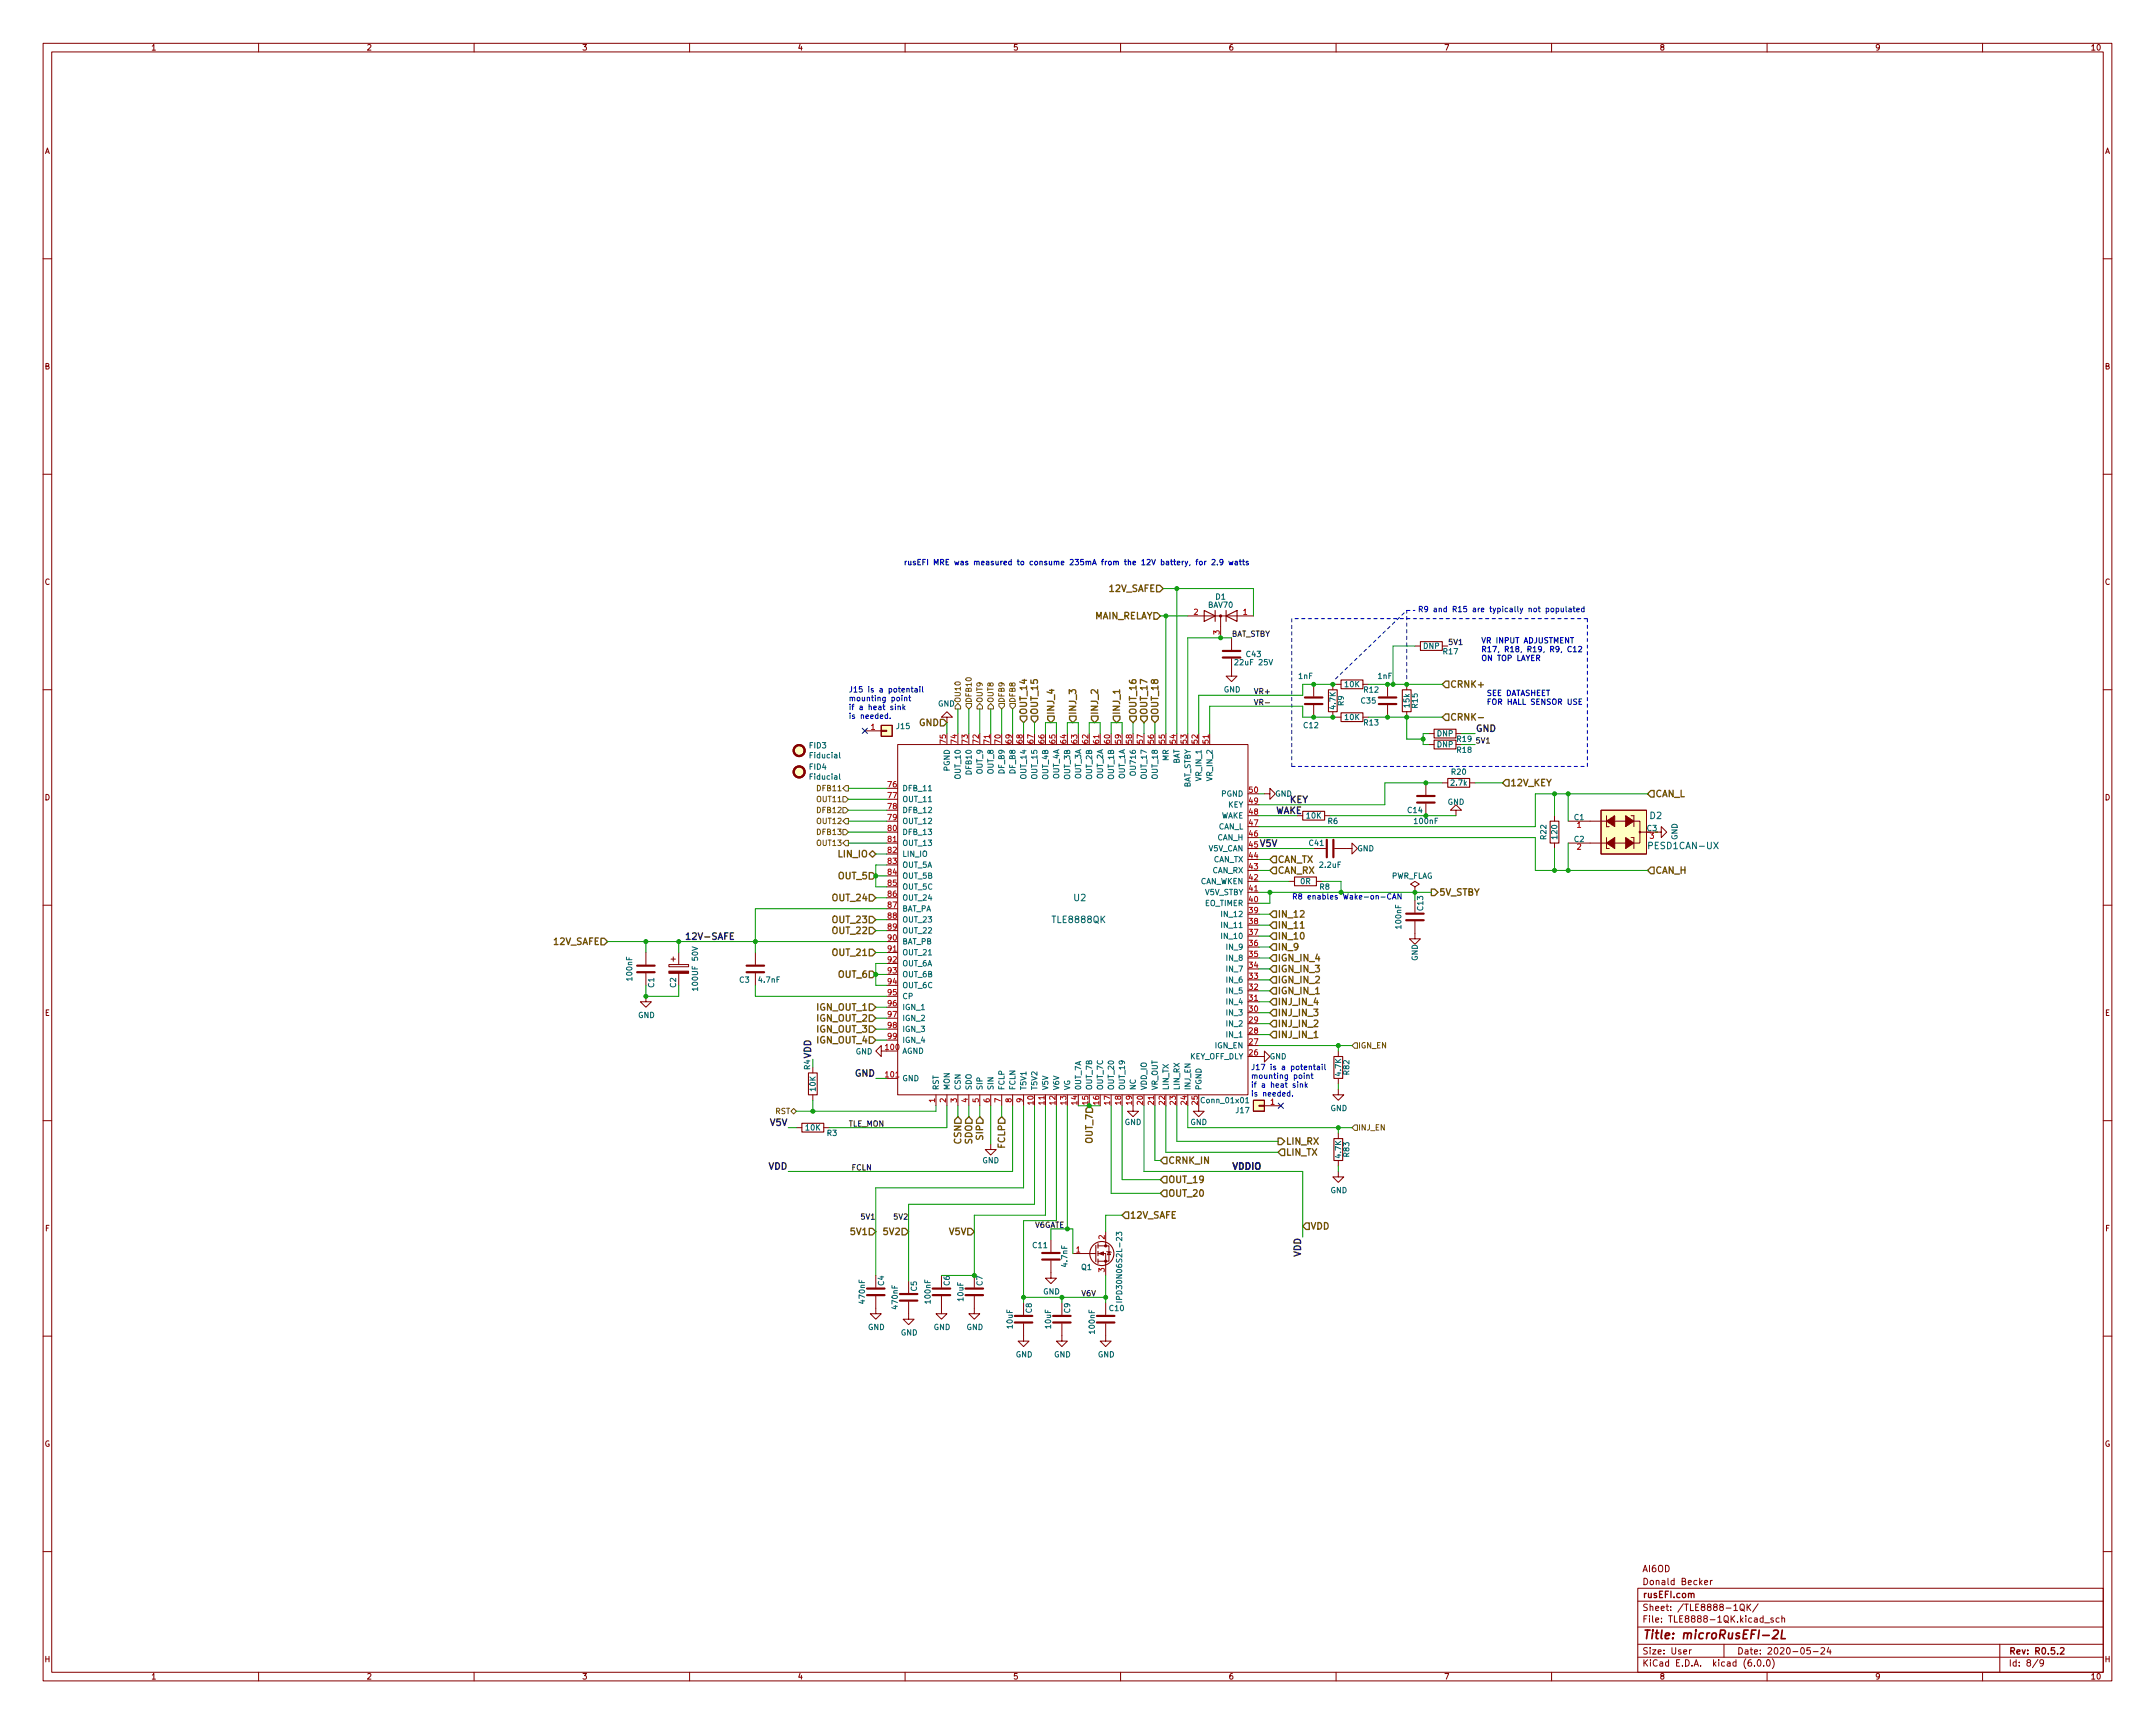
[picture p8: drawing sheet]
<svg xmlns="http://www.w3.org/2000/svg" width="500mm" height="400mm" viewBox="0 0 500 400" stroke-linecap="round" stroke-linejoin="round" font-family="sans-serif">
<defs><g id="words">
<text font-size="2.8" fill="#840000" x="381" y="380.3">Title: microRusEFI-2L</text>
<g font-size="2.1" fill="#725600">
<text x="257.6" y="137.3">12V_SAFE</text>
<text x="253.8" y="143.7">MAIN_RELAY</text>
<text x="336.3" y="159.6">CRNK+</text>
<text x="238.3" y="166" transform="rotate(-90 238.3 166)">OUT_14</text>
<text x="240.8" y="166" transform="rotate(-90 240.8 166)">OUT_15</text>
<text x="244.6" y="166" transform="rotate(-90 244.6 166)">INJ_4</text>
<text x="249.7" y="166" transform="rotate(-90 249.7 166)">INJ_3</text>
<text x="254.8" y="166" transform="rotate(-90 254.8 166)">INJ_2</text>
<text x="259.8" y="166" transform="rotate(-90 259.8 166)">INJ_1</text>
<text x="263.7" y="166" transform="rotate(-90 263.7 166)">OUT_16</text>
<text x="266.2" y="166" transform="rotate(-90 266.2 166)">OUT_17</text>
<text x="268.7" y="166" transform="rotate(-90 268.7 166)">OUT_18</text>
<text x="336.3" y="167.2">CRNK-</text>
<text x="213.3" y="168.5">GND</text>
<text x="350.3" y="182.4">12V_KEY</text>
<text x="383.9" y="185">CAN_L</text>
<text x="194.7" y="198.9">LIN_IO</text>
<text x="296.3" y="202.7">CAN_RX</text>
<text x="296.3" y="200.2">CAN_TX</text>
<text x="383.9" y="202.7">CAN_H</text>
<text x="193.5" y="209.1">OUT_24</text>
<text x="194.7" y="204">OUT_5</text>
<text x="333.8" y="207.8">5V_STBY</text>
<text x="193.5" y="214.2">OUT_23</text>
<text x="296.3" y="215.4">IN_11</text>
<text x="296.3" y="212.9">IN_12</text>
<text x="128.7" y="219.3">12V_SAFE</text>
<text x="193.5" y="221.8">OUT_21</text>
<text x="193.5" y="216.7">OUT_22</text>
<text x="296.3" y="220.5">IN_9</text>
<text x="296.3" y="218">IN_10</text>
<text x="194.7" y="226.9">OUT_6</text>
<text x="296.3" y="225.6">IGN_IN_3</text>
<text x="296.3" y="223.1">IGN_IN_4</text>
<text x="296.3" y="228.1">IGN_IN_2</text>
<text x="296.3" y="230.7">IGN_IN_1</text>
<text x="296.3" y="233.2">INJ_IN_4</text>
<text x="189.8" y="234.5">IGN_OUT_1</text>
<text x="189.8" y="239.6">IGN_OUT_3</text>
<text x="189.8" y="237">IGN_OUT_2</text>
<text x="296.3" y="235.8">INJ_IN_3</text>
<text x="296.3" y="238.3">INJ_IN_2</text>
<text x="189.8" y="242.1">IGN_OUT_4</text>
<text x="296.3" y="240.8">INJ_IN_1</text>
<text x="223" y="265.3" transform="rotate(-90 223 265.3)">CSN</text>
<text x="225.6" y="265.4" transform="rotate(-90 225.6 265.4)">SDO</text>
<text x="228.1" y="264.2" transform="rotate(-90 228.1 264.2)">SIP</text>
<text x="233.2" y="266.3" transform="rotate(-90 233.2 266.3)">FCLP</text>
<text x="253.5" y="265.1" transform="rotate(-90 253.5 265.1)">OUT_7</text>
<text x="298.2" y="265.6">LIN_RX</text>
<text x="298.2" y="268.1">LIN_TX</text>
<text x="270.9" y="274.5">OUT_19</text>
<text x="270.9" y="270.1">CRNK_IN</text>
<text x="270.9" y="277.7">OUT_20</text>
<text x="197.8" y="286.6">5V1</text>
<text x="205.4" y="286.6">5V2</text>
<text x="220.4" y="286.6">V5V</text>
<text x="262" y="282.8">12V_SAFE</text>
<text x="303.9" y="285.3">VDD</text>
</g>
<g font-size="2.1" fill="#0f0f0f">
<text x="342.3" y="169.8">GND</text>
<text x="295.9" y="188.9">WAKE</text>
<text x="299.1" y="186.3">KEY</text>
<text x="292.1" y="196.5">V5V</text>
<text x="158.7" y="218.1">12V-SAFE</text>
<text x="188.2" y="245.8" transform="rotate(-90 188.2 245.8)">VDD</text>
<text x="198.5" y="249.8">GND</text>
<text x="178.9" y="261.2">V5V</text>
<text x="178.4" y="271.4">VDD</text>
<text x="285.8" y="271.4">VDDIO</text>
<text x="301.8" y="291.6" transform="rotate(-90 301.8 291.6)">VDD</text>
</g>
<g font-size="2.1" fill="#006464">
<text x="382.8" y="190">D2</text>
<text x="382.9" y="197">PESD1CAN-UX</text>
<text x="249.2" y="209.1">U2</text>
<text x="244.3" y="214.2">TLE8888QK</text>
</g>
<g font-size="2.1" fill="#840000">
<text x="381" y="364.8">AI6OD</text>
<text x="381" y="370.8">rusEFI.com</text>
<text x="381" y="367.8">Donald Becker</text>
<text x="381" y="376.5">File: TLE8888-1QK.kicad_sch</text>
<text x="381" y="373.8">Sheet: /TLE8888-1QK/</text>
<text x="381" y="383.9">Size: User</text>
<text x="403" y="383.9">Date: 2020-05-24</text>
<text x="466" y="383.9">Rev: R0.5.2</text>
<text x="381" y="386.7">KiCad E.D.A. kicad (6.0.0)</text>
<text x="466" y="386.7">Id: 8/9</text>
</g>
<g font-size="1.8" fill="#840000">
<text x="35" y="11.7">1</text>
<text x="85" y="11.7">2</text>
<text x="135" y="11.7">3</text>
<text x="185" y="11.7">4</text>
<text x="235" y="11.7">5</text>
<text x="285" y="11.7">6</text>
<text x="335" y="11.7">7</text>
<text x="385" y="11.7">8</text>
<text x="435" y="11.7">9</text>
<text x="485" y="11.7">10</text>
<text x="10.3" y="35.7">A</text>
<text x="488.3" y="35.7">A</text>
<text x="10.3" y="85.7">B</text>
<text x="488.3" y="85.7">B</text>
<text x="10.3" y="135.7">C</text>
<text x="488.3" y="135.7">C</text>
<text x="10.3" y="185.7">D</text>
<text x="488.3" y="185.7">D</text>
<text x="10.4" y="235.7">E</text>
<text x="488.4" y="235.7">E</text>
<text x="10.4" y="285.7">F</text>
<text x="488.4" y="285.7">F</text>
<text x="10.3" y="335.7">G</text>
<text x="488.3" y="335.7">G</text>
<text x="10.3" y="385.7">H</text>
<text x="35" y="389.7">1</text>
<text x="85" y="389.7">2</text>
<text x="135" y="389.7">3</text>
<text x="185" y="389.7">4</text>
<text x="235" y="389.7">5</text>
<text x="285" y="389.7">6</text>
<text x="335" y="389.7">7</text>
<text x="385" y="389.7">8</text>
<text x="435" y="389.7">9</text>
<text x="485" y="389.7">10</text>
<text x="488.3" y="385.7">H</text>
</g>
<g font-size="1.8" fill="#0000c2">
<text x="209.5" y="131.1">rusEFI MRE was measured to consume 235mA from the 12V battery, for 2.9 watts</text>
<text x="328.9" y="142">R9 and R15 are typically not populated</text>
<text x="343.5" y="149.3">VR INPUT ADJUSTMENT</text>
<text x="343.5" y="151.3">R17, R18, R19, R9, C12</text>
<text x="343.5" y="153.4">ON TOP LAYER</text>
<text x="196.8" y="160.7">J15 is a potentail</text>
<text x="344.8" y="161.5">SEE DATASHEET</text>
<text x="196.8" y="162.7">mounting point</text>
<text x="196.8" y="164.8">if a heat sink</text>
<text x="196.8" y="166.8">is needed.</text>
<text x="344.8" y="163.5">FOR HALL SENSOR USE</text>
<text x="299.7" y="208.7">R8 enables Wake-on-CAN</text>
<text x="290.2" y="248.3">J17 is a potentail</text>
<text x="290.2" y="250.3">mounting point</text>
<text x="290.2" y="252.4">if a heat sink</text>
<text x="290.2" y="254.4">is needed.</text>
</g>
<g font-size="1.8" fill="#a90000">
<text x="277" y="142.7">2</text>
<text x="288.4" y="142.7">1</text>
<text x="283" y="147.2" transform="rotate(-90 283 147.2)">3</text>
<text x="202.1" y="169.3">1</text>
<text x="219.5" y="172.5" transform="rotate(-90 219.5 172.5)">75</text>
<text x="222" y="172.5" transform="rotate(-90 222 172.5)">74</text>
<text x="224.5" y="172.5" transform="rotate(-90 224.5 172.5)">73</text>
<text x="227.1" y="172.5" transform="rotate(-90 227.1 172.5)">72</text>
<text x="229.6" y="172.5" transform="rotate(-90 229.6 172.5)">71</text>
<text x="232.2" y="172.5" transform="rotate(-90 232.2 172.5)">70</text>
<text x="234.7" y="172.5" transform="rotate(-90 234.7 172.5)">69</text>
<text x="237.2" y="172.5" transform="rotate(-90 237.2 172.5)">68</text>
<text x="239.8" y="172.5" transform="rotate(-90 239.8 172.5)">67</text>
<text x="242.3" y="172.5" transform="rotate(-90 242.3 172.5)">66</text>
<text x="244.9" y="172.5" transform="rotate(-90 244.9 172.5)">65</text>
<text x="247.4" y="172.5" transform="rotate(-90 247.4 172.5)">64</text>
<text x="249.9" y="172.5" transform="rotate(-90 249.9 172.5)">63</text>
<text x="252.5" y="172.5" transform="rotate(-90 252.5 172.5)">62</text>
<text x="255" y="172.5" transform="rotate(-90 255 172.5)">61</text>
<text x="257.6" y="172.5" transform="rotate(-90 257.6 172.5)">60</text>
<text x="260.1" y="172.5" transform="rotate(-90 260.1 172.5)">59</text>
<text x="262.6" y="172.5" transform="rotate(-90 262.6 172.5)">58</text>
<text x="265.2" y="172.5" transform="rotate(-90 265.2 172.5)">57</text>
<text x="267.7" y="172.5" transform="rotate(-90 267.7 172.5)">56</text>
<text x="270.3" y="172.5" transform="rotate(-90 270.3 172.5)">55</text>
<text x="272.8" y="172.5" transform="rotate(-90 272.8 172.5)">54</text>
<text x="275.3" y="172.5" transform="rotate(-90 275.3 172.5)">53</text>
<text x="277.9" y="172.5" transform="rotate(-90 277.9 172.5)">52</text>
<text x="280.4" y="172.5" transform="rotate(-90 280.4 172.5)">51</text>
<text x="206" y="182.7">76</text>
<text x="206" y="185.2">77</text>
<text x="289.8" y="183.9">50</text>
<text x="206" y="187.8">78</text>
<text x="206" y="190.3">79</text>
<text x="289.8" y="191.6">47</text>
<text x="289.8" y="189">48</text>
<text x="289.8" y="186.5">49</text>
<text x="206" y="192.8">80</text>
<text x="206" y="195.4">81</text>
<text x="206" y="197.9">82</text>
<text x="289.8" y="196.6">45</text>
<text x="289.8" y="194.1">46</text>
<text x="365.9" y="192.1">1</text>
<text x="365.9" y="197.2">2</text>
<text x="382.8" y="194.6">3</text>
<text x="206" y="200.5">83</text>
<text x="206" y="203">84</text>
<text x="289.8" y="201.7">43</text>
<text x="289.8" y="199.2">44</text>
<text x="206" y="205.5">85</text>
<text x="206" y="208.1">86</text>
<text x="289.8" y="209.3">40</text>
<text x="289.8" y="206.8">41</text>
<text x="289.8" y="204.3">42</text>
<text x="206" y="210.6">87</text>
<text x="206" y="213.2">88</text>
<text x="206" y="215.7">89</text>
<text x="289.8" y="214.4">38</text>
<text x="289.8" y="211.9">39</text>
<text x="206" y="218.2">90</text>
<text x="206" y="220.8">91</text>
<text x="289.8" y="219.5">36</text>
<text x="289.8" y="217">37</text>
<text x="206" y="223.3">92</text>
<text x="206" y="225.9">93</text>
<text x="289.8" y="227.1">33</text>
<text x="289.8" y="224.6">34</text>
<text x="289.8" y="222">35</text>
<text x="206" y="228.4">94</text>
<text x="206" y="230.9">95</text>
<text x="206" y="233.5">96</text>
<text x="289.8" y="232.2">31</text>
<text x="289.8" y="229.7">32</text>
<text x="206" y="236">97</text>
<text x="206" y="238.6">98</text>
<text x="289.8" y="239.8">28</text>
<text x="289.8" y="237.3">29</text>
<text x="289.8" y="234.7">30</text>
<text x="205.5" y="243.6">100</text>
<text x="206" y="241.1">99</text>
<text x="289.8" y="244.9">26</text>
<text x="289.8" y="242.4">27</text>
<text x="205.5" y="250">101</text>
<text x="216.9" y="255.8" transform="rotate(-90 216.9 255.8)">1</text>
<text x="219.5" y="255.8" transform="rotate(-90 219.5 255.8)">2</text>
<text x="222" y="255.8" transform="rotate(-90 222 255.8)">3</text>
<text x="224.5" y="255.8" transform="rotate(-90 224.5 255.8)">4</text>
<text x="227.1" y="255.8" transform="rotate(-90 227.1 255.8)">5</text>
<text x="229.6" y="255.8" transform="rotate(-90 229.6 255.8)">6</text>
<text x="232.2" y="255.8" transform="rotate(-90 232.2 255.8)">7</text>
<text x="234.7" y="255.8" transform="rotate(-90 234.7 255.8)">8</text>
<text x="237.2" y="255.8" transform="rotate(-90 237.2 255.8)">9</text>
<text x="239.8" y="256.3" transform="rotate(-90 239.8 256.3)">10</text>
<text x="242.3" y="256.3" transform="rotate(-90 242.3 256.3)">11</text>
<text x="244.9" y="256.3" transform="rotate(-90 244.9 256.3)">12</text>
<text x="247.4" y="256.3" transform="rotate(-90 247.4 256.3)">13</text>
<text x="249.9" y="256.3" transform="rotate(-90 249.9 256.3)">14</text>
<text x="252.5" y="256.3" transform="rotate(-90 252.5 256.3)">15</text>
<text x="255" y="256.3" transform="rotate(-90 255 256.3)">16</text>
<text x="257.6" y="256.3" transform="rotate(-90 257.6 256.3)">17</text>
<text x="260.1" y="256.3" transform="rotate(-90 260.1 256.3)">18</text>
<text x="262.6" y="256.3" transform="rotate(-90 262.6 256.3)">19</text>
<text x="265.2" y="256.3" transform="rotate(-90 265.2 256.3)">20</text>
<text x="267.7" y="256.3" transform="rotate(-90 267.7 256.3)">21</text>
<text x="270.3" y="256.3" transform="rotate(-90 270.3 256.3)">22</text>
<text x="272.8" y="256.3" transform="rotate(-90 272.8 256.3)">23</text>
<text x="275.3" y="256.3" transform="rotate(-90 275.3 256.3)">24</text>
<text x="277.9" y="256.3" transform="rotate(-90 277.9 256.3)">25</text>
<text x="294.8" y="256.3">1</text>
<text x="256.3" y="287.6" transform="rotate(-90 256.3 287.6)">2</text>
<text x="249.7" y="290.6">1</text>
<text x="256.3" y="295.2" transform="rotate(-90 256.3 295.2)">3</text>
</g>
<g font-size="1.8" fill="#006464">
<text x="280.4" y="141">BAV70</text>
<text x="282.1" y="139.1">D1</text>
<text x="286.9" y="154.4">22uF 25V</text>
<text x="289.2" y="152.5">C43</text>
<text x="330.2" y="150.5">DNP</text>
<text x="334.9" y="151.8">R17</text>
<text x="283.9" y="160.7">GND</text>
<text x="301.3" y="157.5">1nF</text>
<text x="312.1" y="159.4">10K</text>
<text x="316.5" y="160.7">R12</text>
<text x="319.7" y="157.5">1nF</text>
<text x="217.6" y="163.9">GND</text>
<text x="309.9" y="164.5" transform="rotate(-90 309.9 164.5)">4.7K</text>
<text x="311.8" y="163.7" transform="rotate(-90 311.8 163.7)">R9</text>
<text x="312.1" y="167.1">10K</text>
<text x="315.9" y="163.2">C35</text>
<text x="327" y="164.1" transform="rotate(-90 327 164.1)">15k</text>
<text x="328.9" y="164.2" transform="rotate(-90 328.9 164.2)">R15</text>
<text x="187.8" y="173.6">FID3</text>
<text x="208.1" y="169.2">J15</text>
<text x="302.5" y="169">C12</text>
<text x="316.5" y="168.3">R13</text>
<text x="333.4" y="173.4">DNP</text>
<text x="333.4" y="170.9">DNP</text>
<text x="338.1" y="172.1">R19</text>
<text x="187.8" y="178.6">FID4</text>
<text x="188.1" y="175.9">Fiducial</text>
<text x="220.3" y="178.9" transform="rotate(-90 220.3 178.9)">PGND</text>
<text x="225.4" y="179.4" transform="rotate(-90 225.4 179.4)">DFB10</text>
<text x="228" y="179.5" transform="rotate(-90 228 179.5)">OUT_9</text>
<text x="230.5" y="179.5" transform="rotate(-90 230.5 179.5)">OUT_8</text>
<text x="233" y="179.4" transform="rotate(-90 233 179.4)">DF_B9</text>
<text x="235.6" y="179.4" transform="rotate(-90 235.6 179.4)">DF_B8</text>
<text x="263.5" y="179.4" transform="rotate(-90 263.5 179.4)">OU716</text>
<text x="271.1" y="176.5" transform="rotate(-90 271.1 176.5)">MR</text>
<text x="273.7" y="177.4" transform="rotate(-90 273.7 177.4)">BAT</text>
<text x="336.8" y="179.8">R20</text>
<text x="338.1" y="174.7">R18</text>
<text x="188.1" y="180.9">Fiducial</text>
<text x="209.3" y="183.6">DFB_11</text>
<text x="222.9" y="180.5" transform="rotate(-90 222.9 180.5)">OUT_10</text>
<text x="238.1" y="180.5" transform="rotate(-90 238.1 180.5)">OUT_14</text>
<text x="240.7" y="180.5" transform="rotate(-90 240.7 180.5)">OUT_15</text>
<text x="243.2" y="180.8" transform="rotate(-90 243.2 180.8)">OUT_4B</text>
<text x="245.7" y="180.8" transform="rotate(-90 245.7 180.8)">OUT_4A</text>
<text x="248.3" y="180.8" transform="rotate(-90 248.3 180.8)">OUT_3B</text>
<text x="250.8" y="180.8" transform="rotate(-90 250.8 180.8)">OUT_3A</text>
<text x="253.4" y="180.8" transform="rotate(-90 253.4 180.8)">OUT_2B</text>
<text x="255.9" y="180.8" transform="rotate(-90 255.9 180.8)">OUT_2A</text>
<text x="258.4" y="180.8" transform="rotate(-90 258.4 180.8)">OUT_1B</text>
<text x="261" y="180.8" transform="rotate(-90 261 180.8)">OUT_1A</text>
<text x="266.1" y="180.5" transform="rotate(-90 266.1 180.5)">OUT_17</text>
<text x="268.6" y="180.5" transform="rotate(-90 268.6 180.5)">OUT_18</text>
<text x="276.2" y="183.1" transform="rotate(-90 276.2 183.1)">BAT_STBY</text>
<text x="278.8" y="181" transform="rotate(-90 278.8 181)">VR_IN_1</text>
<text x="281.3" y="181" transform="rotate(-90 281.3 181)">VR_IN_2</text>
<text x="283.4" y="184.8">PGND</text>
<text x="295.8" y="184.8">GND</text>
<text x="336.7" y="182.3">2.7k</text>
<text x="209.3" y="186.1">OUT_11</text>
<text x="209.3" y="188.6">DFB_12</text>
<text x="209.3" y="191.2">OUT_12</text>
<text x="283.1" y="189.9">WAKE</text>
<text x="284.9" y="187.4">KEY</text>
<text x="303.2" y="189.9">10K</text>
<text x="308.1" y="191.2">R6</text>
<text x="326.7" y="188.6">C14</text>
<text x="328.3" y="191.2">100nF</text>
<text x="335.9" y="186.7">GND</text>
<text x="365.3" y="190.3">C1</text>
<text x="209.3" y="193.7">DFB_13</text>
<text x="209.3" y="196.3">OUT_13</text>
<text x="280.4" y="197.5">V5V_CAN</text>
<text x="282.5" y="195">CAN_H</text>
<text x="282.6" y="192.5">CAN_L</text>
<text x="303.8" y="196.3">C41</text>
<text x="314.9" y="197.5">GND</text>
<text x="358.8" y="194.7" transform="rotate(-90 358.8 194.7)">R22</text>
<text x="361.3" y="194.6" transform="rotate(-90 361.3 194.6)">120</text>
<text x="365.3" y="195.4">C2</text>
<text x="389.2" y="194.9" transform="rotate(-90 389.2 194.9)">GND</text>
<text x="209.3" y="198.8">LIN_IO</text>
<text x="209.3" y="201.3">OUT_5A</text>
<text x="209.3" y="203.9">OUT_5B</text>
<text x="281.3" y="202.6">CAN_RX</text>
<text x="281.5" y="200.1">CAN_TX</text>
<text x="306.3" y="201.3">2.2uF</text>
<text x="322.7" y="203.9">PWR_FLAG</text>
<text x="209.3" y="206.4">OUT_5C</text>
<text x="209.3" y="209">OUT_24</text>
<text x="278.3" y="205.2">CAN_WKEN</text>
<text x="279.5" y="207.7">V5V_STBY</text>
<text x="301.8" y="205.2">0R</text>
<text x="306.2" y="206.4">R8</text>
<text x="209.3" y="211.5">BAT_PA</text>
<text x="209.3" y="214">OUT_23</text>
<text x="279.5" y="210.2">EO_TIMER</text>
<text x="283.8" y="215.3">IN_11</text>
<text x="283.8" y="212.8">IN_12</text>
<text x="325.1" y="215.3" transform="rotate(-90 325.1 215.3)">100nF</text>
<text x="330.2" y="211.2" transform="rotate(-90 330.2 211.2)">C13</text>
<text x="209.3" y="216.6">OUT_22</text>
<text x="209.3" y="219.1">BAT_PB</text>
<text x="209.3" y="221.7">OUT_21</text>
<text x="283.8" y="217.9">IN_10</text>
<text x="284.8" y="220.4">IN_9</text>
<text x="146.7" y="227.4" transform="rotate(-90 146.7 227.4)">100nF</text>
<text x="209.3" y="224.2">OUT_6A</text>
<text x="209.3" y="226.7">OUT_6B</text>
<text x="284.8" y="225.5">IN_7</text>
<text x="284.8" y="222.9">IN_8</text>
<text x="328.9" y="223" transform="rotate(-90 328.9 223)">GND</text>
<text x="151.8" y="229.1" transform="rotate(-90 151.8 229.1)">C1</text>
<text x="156.8" y="229.1" transform="rotate(-90 156.8 229.1)">C2</text>
<text x="161.9" y="229.3" transform="rotate(-90 161.9 229.3)">100UF 50V</text>
<text x="171.6" y="228">C3</text>
<text x="176.1" y="228">4.7nF</text>
<text x="209.3" y="229.3">OUT_6C</text>
<text x="209.3" y="231.8">CP</text>
<text x="284.8" y="233.1">IN_4</text>
<text x="284.8" y="230.6">IN_5</text>
<text x="284.8" y="228">IN_6</text>
<text x="148" y="236.2">GND</text>
<text x="209.3" y="234.4">IGN_1</text>
<text x="209.3" y="236.9">IGN_2</text>
<text x="209.3" y="239.4">IGN_3</text>
<text x="284.8" y="238.2">IN_2</text>
<text x="284.8" y="235.6">IN_3</text>
<text x="198.5" y="244.7">GND</text>
<text x="209.3" y="244.5">AGND</text>
<text x="209.3" y="242">IGN_4</text>
<text x="275.9" y="245.8">KEY_OFF_DLY</text>
<text x="282" y="243.3">IGN_EN</text>
<text x="284.8" y="240.7">IN_1</text>
<text x="294.6" y="245.8">GND</text>
<text x="188" y="248.2" transform="rotate(-90 188 248.2)">R4</text>
<text x="209.3" y="250.9">GND</text>
<text x="311.1" y="249.6" transform="rotate(-90 311.1 249.6)">4.7K</text>
<text x="313.1" y="249.3" transform="rotate(-90 313.1 249.3)">R82</text>
<text x="189.2" y="253.1" transform="rotate(-90 189.2 253.1)">10K</text>
<text x="217.8" y="253" transform="rotate(-90 217.8 253)">RST</text>
<text x="220.3" y="253" transform="rotate(-90 220.3 253)">MON</text>
<text x="222.9" y="253" transform="rotate(-90 222.9 253)">CSN</text>
<text x="225.4" y="253" transform="rotate(-90 225.4 253)">SDO</text>
<text x="228" y="253" transform="rotate(-90 228 253)">SIP</text>
<text x="230.5" y="253" transform="rotate(-90 230.5 253)">SIN</text>
<text x="233" y="253" transform="rotate(-90 233 253)">FCLP</text>
<text x="235.6" y="253" transform="rotate(-90 235.6 253)">FCLN</text>
<text x="238.1" y="253" transform="rotate(-90 238.1 253)">T5V1</text>
<text x="240.7" y="253" transform="rotate(-90 240.7 253)">T5V2</text>
<text x="243.2" y="253" transform="rotate(-90 243.2 253)">V5V</text>
<text x="245.7" y="253" transform="rotate(-90 245.7 253)">V6V</text>
<text x="248.3" y="253" transform="rotate(-90 248.3 253)">VG</text>
<text x="250.8" y="253" transform="rotate(-90 250.8 253)">0UT_7A</text>
<text x="253.4" y="253" transform="rotate(-90 253.4 253)">OUT_7B</text>
<text x="255.9" y="253" transform="rotate(-90 255.9 253)">OUT_7C</text>
<text x="258.4" y="253" transform="rotate(-90 258.4 253)">OUT_20</text>
<text x="261" y="253" transform="rotate(-90 261 253)">OUT_19</text>
<text x="263.5" y="253" transform="rotate(-90 263.5 253)">NC</text>
<text x="266.1" y="253" transform="rotate(-90 266.1 253)">VDD_IO</text>
<text x="268.6" y="253" transform="rotate(-90 268.6 253)">VR_OUT</text>
<text x="271.1" y="253" transform="rotate(-90 271.1 253)">LIN_TX</text>
<text x="273.7" y="253" transform="rotate(-90 273.7 253)">LIN_RX</text>
<text x="276.2" y="253" transform="rotate(-90 276.2 253)">INJ_EN</text>
<text x="278.8" y="253" transform="rotate(-90 278.8 253)">PGND</text>
<text x="279" y="256">Conn_01x01</text>
<text x="308.7" y="257.8">GND</text>
<text x="187" y="262.3">10K</text>
<text x="191.9" y="263.6">R3</text>
<text x="260.9" y="261">GND</text>
<text x="276.2" y="261">GND</text>
<text x="286.8" y="258.3">J17</text>
<text x="227.9" y="269.9">GND</text>
<text x="311.1" y="268.6" transform="rotate(-90 311.1 268.6)">4.7K</text>
<text x="313.1" y="268.4" transform="rotate(-90 313.1 268.4)">R83</text>
<text x="308.7" y="276.9">GND</text>
<text x="239.7" y="289.6">C11</text>
<text x="247.6" y="293.8" transform="rotate(-90 247.6 293.8)">4.7nF</text>
<text x="205.1" y="298.3" transform="rotate(-90 205.1 298.3)">C4</text>
<text x="212.7" y="299.6" transform="rotate(-90 212.7 299.6)">C5</text>
<text x="220.3" y="298.3" transform="rotate(-90 220.3 298.3)">C6</text>
<text x="228" y="298.3" transform="rotate(-90 228 298.3)">C7</text>
<text x="250.9" y="294.7">Q1</text>
<text x="200.7" y="302.3" transform="rotate(-90 200.7 302.3)">470nF</text>
<text x="208.3" y="303.6" transform="rotate(-90 208.3 303.6)">470nF</text>
<text x="215.9" y="302.3" transform="rotate(-90 215.9 302.3)">100nF</text>
<text x="223.5" y="301.8" transform="rotate(-90 223.5 301.8)">10uF</text>
<text x="239.4" y="304.7" transform="rotate(-90 239.4 304.7)">C8</text>
<text x="242" y="300.4">GND</text>
<text x="248.3" y="304.7" transform="rotate(-90 248.3 304.7)">C9</text>
<text x="257.5" y="304.2">C10</text>
<text x="260.3" y="301" transform="rotate(-90 260.3 301)">IPD30N06S2L-23</text>
<text x="201.4" y="308.6">GND</text>
<text x="209" y="309.9">GND</text>
<text x="216.6" y="308.6">GND</text>
<text x="224.2" y="308.6">GND</text>
<text x="234.9" y="308.2" transform="rotate(-90 234.9 308.2)">10uF</text>
<text x="243.8" y="308.2" transform="rotate(-90 243.8 308.2)">10uF</text>
<text x="254" y="309.3" transform="rotate(-90 254 309.3)">100nF</text>
<text x="235.7" y="315">GND</text>
<text x="244.5" y="315">GND</text>
<text x="254.7" y="315">GND</text>
</g>
<g font-size="1.8" fill="#0f0f0f">
<text x="285.8" y="147.7">BAT_STBY</text>
<text x="335.9" y="149.7">5V1</text>
<text x="290.8" y="161.1">VR+</text>
<text x="290.8" y="163.6">VR-</text>
<text x="342.3" y="172.5">5V1</text>
<text x="196.8" y="261.4">TLE_MON</text>
<text x="197.5" y="271.6">FCLN</text>
<text x="200.1" y="283">5V1</text>
<text x="207.7" y="283">5V2</text>
<text x="239.9" y="284.9">V6GATE</text>
<text x="250.8" y="300.8">V6V</text>
</g>
<g font-size="1.8" fill="#725600">
<text x="222.9" y="163.1" transform="rotate(-90 222.9 163.1)">OU10</text>
<text x="225.4" y="163.1" transform="rotate(-90 225.4 163.1)">DFB10</text>
<text x="228" y="163.1" transform="rotate(-90 228 163.1)">OUT9</text>
<text x="230.5" y="163.1" transform="rotate(-90 230.5 163.1)">OUT8</text>
<text x="233" y="163.1" transform="rotate(-90 233 163.1)">DFB9</text>
<text x="235.6" y="163.1" transform="rotate(-90 235.6 163.1)">DFB8</text>
<text x="189.9" y="183.6">DFB11</text>
<text x="189.8" y="186.1">OUT11</text>
<text x="189.8" y="191.2">OUT12</text>
<text x="189.9" y="188.6">DFB12</text>
<text x="189.8" y="196.3">OUT13</text>
<text x="189.9" y="193.7">DFB13</text>
<text x="315.1" y="243.3">IGN_EN</text>
<text x="179.9" y="258.5">RST</text>
<text x="315.1" y="262.3">INJ_EN</text>
</g>
<text font-size="1.8" fill="#009600" x="382.2" y="192.8">C3</text>
</g></defs>
<g fill="none" stroke="#840000" stroke-width=".23">
<path d="M10 10.1h480v380h-480zM12 12h476v376h-476zM60 10.1v1.9M110 10.1v1.9M160 10.1v1.9M210 10.1v1.9M260 10.1v1.9M310 10.1v1.9M360 10.1v1.9M410 10.1v1.9M460 10.1v1.9M10 60.1h2"/>
<path d="M488 60.1h2M10 110.1h2M488 110.1h2M275.6 142.9h15.2M283.2 142.9v5.1M285.7 152.8v4.1h1.3l-1.3 1.3-1.2-1.3h1.2M285.7 148v2.8M304.8 158.8v2.8M309.2 158.8v1.3M309.9 158.8h1.2M316.2 158.8h1.3M321.9 158.8v2.8"/>
<path d="M326.4 158.8v1.3M328.3 149.9h1.3M334.6 149.9h1.3M10 160.1h2M200.7 169.6h3.8M204.5 169.5h1.2v.2h-1.2zM208.3 172.8h81.3v81.3h-81.3zM219.7 166.4h1.3l-1.3-1.2-1.3 1.2h1.3v1.3M229.9 170.2v2.6M255.3 170.2v2.6M280.7 170.2v2.6M304.8 163.6v2.8"/>
<path d="M309.2 165.2v1.2M309.9 166.4h1.2M316.2 166.4h1.3M321.9 163.6v2.8M326.4 165.2v1.2M331.5 172.8h1.2M331.5 170.2h1.2M337.8 170.2h1.3M488 160.1h2M205.7 195.6h2.6M293.4 184.2h1.2v-1.3l1.3 1.3-1.3 1.3v-1.3M304.8 196.9h2.8"/>
<path d="M307.3 189.3h1.3M309.6 196.9h4.1v-1.3l1.3 1.3-1.3 1.3v-1.3M330.8 181.7v2.8M330.8 186.5v2.8M334.6 181.7h1.3M337.8 188h1.3l-1.3-1.3-1.3 1.3h1.3v1.3M341 181.7h1.3M360.7 189.3v1.3M360.7 195.6v1.3M363.9 195.6h8.8M363.9 190.6h8.8M371.5 188h10.5v10.2h-10.5z"/>
<path d="M372.7 194.4v2.5h.7M372.7 189.3v2.5h.7M374.6 195.6h2.6M374.6 190.6h2.6M377.2 190.6h.1M378 190.6h2.5v5h-2.5M378.5 189.3h.6v2.5M378.5 194.4h.6v2.5M380.5 193.1h2.5M384.2 193.1h1.2v-1.3l1.3 1.3-1.3 1.3v-1.3M10 210.1h2M289.6 207.1h2.5"/>
<path d="M299.1 204.5h1.3M305.4 204.5h1.3M328.3 213.8v4.1h1.3l-1.3 1.2-1.3-1.2h1.3M328.3 205.8l1-.6-1-.7-1 .7 1 .6v1.3M328.3 207.1h.1M488 210.1h2M149.9 231.2v1.3h1.2l-1.2 1.2-1.3-1.2h1.3M149.9 221v2.8M149.9 225.9v2.8M155.2 223.8h4.6v.5h-4.6zM155.7 222.6h1M156.2 222v1.1"/>
<path d="M157.5 221v2.8M157.5 225.9v2.8M175.3 221v2.8M175.3 225.9v2.8M205.7 221h2.6M289.6 232.5h2.5M188.6 247.7v1.3M188.6 254.1v1.2M204.5 243.9v-1.3l-1.3 1.3 1.3 1.3v-1.3h1.2M217.2 254.1v2.5M219.7 254.1v2.5M222.2 254.1v2.5"/>
<path d="M224.8 254.1v2.5M227.3 254.1v2.5M229.9 254.1v2.5M232.4 254.1v2.5M234.9 254.1v2.5M237.5 254.1v2.5M242.6 254.1v2.5M262.9 256.6v1.3h1.3l-1.3 1.2-1.3-1.2h1.3M268 254.1v2.5M278.1 256.6v1.3h1.3l-1.3 1.2-1.2-1.2h1.2M292.1 256.5h1.3v.2h-1.3zM292.1 245.2h1.3v-1.3l1.2 1.3-1.2 1.2v-1.2"/>
<path d="M293.4 256.6h3.8M310.5 252.8v1.3h1.3l-1.3 1.2-1.3-1.2h1.3M310.5 243.9v1.3M310.5 250.2v1.3M10 260.1h2M184.8 261.7h1.3M191.1 261.7h1.3M229.9 265.5v1.3h1.2l-1.2 1.2-1.3-1.2h1.3M310.5 271.8v1.3h1.3l-1.3 1.3-1.3-1.3h1.3M310.5 262.9v1.3M310.5 269.3v1.3M488 260.1h2"/>
<path d="M243.8 292.5v4.1h1.3l-1.3 1.3-1.2-1.3h1.2M243.8 287.7v2.8M248.9 290.9h5.4M254.8 290.9h1.7v5.1M254.8 289.1h2.5v3.6h-2.5M256.5 285.8v3.3M256.8 290.4l1 .2M257.3 290.5l.4 .6h-.8zM10 310.1h2M203.2 300.8v4.1h1.3l-1.3 1.2-1.3-1.2h1.3M210.8 302.1v4h1.3l-1.3 1.3-1.3-1.3h1.3M218.4 300.8v4.1h1.3l-1.3 1.2-1.2-1.2h1.2"/>
<path d="M226.1 300.8v4.1h1.2l-1.2 1.2-1.3-1.2h1.3M237.5 307.1v4.1h1.3l-1.3 1.3-1.3-1.3h1.3M246.4 307.1v4.1h1.2l-1.2 1.3-1.3-1.3h1.3M256.5 307.1v4.1h1.3l-1.3 1.3-1.2-1.3h1.2M256.5 302.3v2.8M488 310.1h2M10 360.1h2M380 368.5h108v19.5h-108zM380 377.5h108M380 371.5h108M395.5 367.2l.7-.1-.1-.3-.4-.1-.2 .2 .1 .8h.5M396.9 366.7v1"/>
<path d="M397.3 366.7l-.4 .3M402.3 373.7h.8M403.9 372.3l.2-.1a.5 .5 0 0 1 .6 .5v.5a.5 .5 0 0 1-.5 .5 .5 .5 0 0 1-.5-.5zM404 373.4l.8 .5M405.4 372.2v1.5M405.6 372.9l.6 .8M406.2 372.2l-.8 .9M407.9 372.2l-1.3 1.9M409.4 376.6h1.2M411.4 375.5l-.3-.1-.2 .2v.3l.5 .1v.4h-.5M412.8 375.5l-.4-.1-.3 .3 .1 .7h.6M413.4 375.6l.6-.1 .1 .9"/>
<path d="M413.4 374.9v1.5M488 360.1h2M60 388v2M110 388v2M160 388v2M210 388v2M260 388v2M310 388v2M360 388v2M380 384.6h108M380 381.6h108M392 382.8v1"/>
<path d="M392.4 382.8l-.4 .3M400 381.6v3M407.1 386.5v.1M407.9 385.2l.2-.1a.8 .8 0 0 1 .5 .8 .8 .8 0 0 1-.5 .7 1 1 0 0 1-.2-1.4zM409.2 386.5v.1M410 388v2M410.1 385.2l.1-.1a.8 .8 0 0 1 .5 .8 .8 .8 0 0 1-.5 .7 1 1 0 0 1-.1-1.4zM411.2 384.9a1.72 1.72 0 0 1 0 2.3M420 382.3h-.7l-.1 .7 .2-.1 .5 .1 .2 .2-.1 .5-.2 .1-.6-.1M420.7 383.3h1.2M422.5 382.5l.6-.2 .3 .5-1 1h1M424.3 382.3l-.4 1h1"/>
<path d="M424.6 382.8v1M460 388v2M464 381.6v6.4M472.9 385.1l-1.3 1.9M474.1 385.8l-.2 .3-.5-.1-.1-.2 .1-.5 .5-.2 .2 .3v.9l-.2 .3h-.5"/>
</g>
<path d="M392.4 369.9l.2-.2 .4 .1 .1 .9M478.1 382.5l.5-.2 .3 .5-.9 1h.9" fill="none" stroke="#840000" stroke-width=".3"/>
<path d="M411.5 378.4l.8-.1 .2 .1 .1 .4-1.4 1.5h1.2M413.5 378.3l-.2 2h.9" fill="none" stroke="#840000" stroke-width=".4"/>
<g fill="none" stroke="#840000" stroke-width=".25">
<path d="M279.4 141.7l2.5 1.2-2.5 1.3zM281.9 141.7v2.5M284.5 141.7v2.5M284.5 142.9l2.5-1.2v2.5zM311.1 157.8h5.1v2h-5.1zM329.6 148.9h5v2h-5zM204.5 168.3h2.5v2.6h-2.5zM308.2 160.1h2.1v5.1h-2.1zM311.1 165.4h5.1v2h-5.1zM325.4 160.1h2v5.1h-2zM332.7 171.8h5.1v2h-5.1zM332.7 169.2h5.1v2h-5.1z"/>
<path d="M302.3 188.3h5v2h-5zM335.9 180.6h5.1v2.1h-5.1zM359.7 190.6h2v5h-2zM300.4 203.5h5v2h-5zM187.6 249h2v5.1h-2zM290.8 255.3h2.6v2.6h-2.6zM309.5 245.2h2v5h-2zM186.1 260.7h5v2h-5zM309.5 264.2h2v5.1h-2zM254.3 289v3.8M254.8 288.6v1M254.8 290.4v1"/>
<path d="M254.8 292.2v1"/>
<circle cx="255.7" cy="290.9" r="2.79"/>
</g>
<g fill="none" stroke="#840000" stroke-width=".51">
<path d="M283.7 152.6h4.1M283.7 151.1h4.1M302.8 163.4h4M302.8 161.8h4M319.9 163.4h4.1M319.9 161.8h4.1M307.8 194.9v4M309.4 194.9v4M328.8 186.2h4.1M328.8 184.7h4.1M326.3 213.5h4M326.3 212h4"/>
<path d="M147.8 225.6h4.1M147.8 224.1h4.1M173.2 225.6h4.1M173.2 224.1h4.1M201.2 299h4M216.4 299h4.1M224 299h4.1M241.8 292.3h4.1M241.8 290.8h4.1M201.2 300.5h4M208.8 301.8h4.1M208.8 300.3h4.1"/>
<path d="M216.4 300.5h4.1M224 300.5h4.1M235.5 306.9h4M235.5 305.4h4M244.3 306.9h4.1M244.3 305.4h4.1M254.5 306.9h4.1M254.5 305.4h4.1"/>
<circle cx="185.4" cy="179.1" r="1.27"/>
<circle cx="185.4" cy="174.2" r="1.27"/>
</g>
<g fill="#ffffc2" stroke="#ffffc2" stroke-width=".23">
<path d="M290.8 255.3h2.6v2.6h-2.6z"/>
<path d="M204.5 168.3h2.5v2.6h-2.5z"/>
<path d="M371.5 188h10.5v10.2h-10.5z"/>
<circle cx="185.4" cy="174.2" r="1.27"/>
<circle cx="185.4" cy="179.1" r="1.27"/>
</g>
<path d="M294.4 153l.5 1.3 .4-1.3M194.8 174.6v1.1l.2 .2M194.8 179.6v1.1l.2 .1M215.4 183.5h.7M160.6 219.7l1.3 .4-1.3 .4M161.9 229.5h-1.3l.4 .4M161.9 229.1v.8M289 255l.4-.3v1.2M289 255.9h.7M259 286.7v-.8l.5 .4 .1-.3h.6l.1 .2-.1 .5M259 302.1h1.3M259.7 301.5l-.1-.6h-.5l-.1 .6h1.3" fill="none" stroke="#006464" stroke-width=".23"/>
<g fill="#840000" stroke="#840000" stroke-width=".23">
<path d="M372.7 195.6l1.9-1.2v2.5z"/>
<path d="M372.7 190.6l1.9-1.3v2.5z"/>
<path d="M377.2 194.4l1.9 1.2-1.9 1.3z"/>
<path d="M377.2 189.3l1.9 1.3-1.9 1.2z"/>
<path d="M255 290.9l1-.4v.8z"/>
<path d="M155.2 225.3h4.6v.6h-4.6z"/>
<circle cx="283.2" cy="142.9" r=".25"/>
<circle cx="380.5" cy="193.1" r=".18"/>
<circle cx="256.5" cy="292.7" r=".25"/>
<circle cx="256.5" cy="289.1" r=".25"/>
</g>
<g fill="none" stroke="#725600" stroke-width=".23">
<path d="M221.6 163.9l.6-.7 .7 .7v.6h-1.3zM224.2 163.2h1.2v.7l-.6 .6-.6-.6zM227.3 163.2l.7 .7v.6h-1.3v-.6zM229.9 163.2l.6 .7v.6h-1.3v-.6zM231.8 163.2h1.2v.7l-.6 .6-.6-.6zM234.3 163.2h1.3v.7l-.7 .6-.6-.6zM195.6 192.5h.6l.6 .6-.6 .6h-.6zM195.6 182.9l.6-.6h.6v1.3h-.6zM195.6 187.4h.6l.6 .6-.6 .6h-.6zM195.6 184.8h.6l.6 .7-.6 .6h-.6zM195.6 195.6l.6-.6h.6v1.3h-.6zM196.2 189.9h.6v1.3h-.6l-.6-.6z"/>
<path d="M183.5 257.9l.6-.7 .7 .7-.7 .6zM314.3 242h.7v1.3h-.7l-.6-.7zM314.3 261h.7v1.3h-.7l-.6-.6z"/>
</g>
<g fill="none" stroke="#725600" stroke-width=".3">
<path d="M268.4 135.8h.7l.8 .8-.8 .7h-.7zM267.7 142.2h.8l.7 .7-.7 .8h-.8zM335.4 158h.8v1.6h-.8l-.8-.8zM218.2 166.9h.7l.8 .8-.8 .8h-.7zM236.7 166.2h1.6v.7l-.8 .8-.8-.8zM239.3 166.2h1.5v.7l-.8 .8-.7-.8zM243.1 166.2h1.5v.7l-.8 .8-.7-.8zM248.2 166.2h1.5v.7l-.8 .8-.7-.8zM253.2 166.2h1.6v.7l-.8 .8-.8-.8zM258.3 166.2h1.5v.7l-.7 .8-.8-.8zM262.1 166.2h1.6v.7l-.8 .8-.8-.8zM264.7 166.2h1.5v.7l-.8 .8-.7-.8z"/>
<path d="M267.2 166.2h1.5v.7l-.7 .8-.8-.8zM335.4 165.7h.8v1.5h-.8l-.8-.8zM343 166.5h1.2M201.7 198.2l.7-.8 .8 .8-.8 .7zM295.4 198.7h.8v1.5h-.8l-.8-.8zM349.4 180.9h.7v1.5h-.7l-.8-.7zM383 183.4h.8v1.6h-.8l-.7-.8zM139.4 217.7h.8l.8 .8-.8 .8h-.8zM201.7 202.5h.7l.8 .8-.8 .7h-.7zM201.7 212.6h.7l.8 .8-.8 .8h-.7zM201.7 207.6h.7l.8 .7-.8 .8h-.7zM201.7 215.2h.7l.8 .8-.8 .7h-.7z"/>
<path d="M295.4 219h.8v1.5h-.8l-.8-.7zM295.4 213.9h.8v1.5h-.8l-.8-.7zM295.4 211.4h.8v1.5h-.8l-.8-.8zM295.4 216.5h.8v1.5h-.8l-.8-.8zM295.4 201.2h.8v1.5h-.8l-.8-.7zM301.7 215.4h.9M332.1 206.3h.8l.7 .8-.7 .7h-.8zM383 201.2h.8v1.5h-.8l-.7-.7zM201.7 233h.7l.8 .7-.8 .8h-.7zM201.7 225.3h.7l.8 .8-.8 .8h-.7zM201.7 220.3h.7l.8 .7-.8 .8h-.7zM201.7 238h.7l.8 .8-.8 .8h-.7z"/>
<path d="M201.7 235.5h.7l.8 .8-.8 .7h-.7zM295.4 224.1h.8v1.5h-.8l-.8-.8zM295.4 239.3h.8v1.5h-.8l-.8-.7zM295.4 234.2h.8v1.6h-.8l-.8-.8zM295.4 236.8h.8v1.5h-.8l-.8-.8zM295.4 226.6h.8v1.5h-.8l-.8-.7zM295.4 229.2h.8v1.5h-.8l-.8-.8zM295.4 221.5h.8v1.6h-.8l-.8-.8zM295.4 231.7h.8v1.5h-.8l-.8-.7zM305.3 230.6h.8M201.7 240.6h.7l.8 .8-.8 .7h-.7zM222.2 259.1l.8 .8v.8h-1.5v-.8z"/>
<path d="M224.8 259.1l.8 .8v.8h-1.6v-.8zM227.3 259.1l.8 .8v.8h-1.5v-.8zM232.4 259.1l.8 .8v.8h-1.6v-.8zM252.7 256.6l.8 .8v.7h-1.5v-.7zM304.9 240.8h.9M269.2 269.3l.8-.8h.8v1.6h-.8zM270 273h.8v1.5h-.8l-.8-.8zM270 276.1h.8v1.6h-.8l-.8-.8zM296.5 264.1h.8l.8 .7-.8 .8h-.8zM297.3 266.6h.8v1.5h-.8l-.8-.7zM201.7 285h.7l.8 .8-.8 .8h-.7zM209.3 285h.8l.7 .8-.7 .8h-.8z"/>
<path d="M224.5 285h.8l.8 .8-.8 .8h-.8zM261.1 281.2h.8v1.6h-.8l-.8-.8zM303 283.8h.8v1.5h-.8l-.7-.8z"/>
</g>
<path d="M169.5 217.2h.5M170.2 216.5h-.7v1.5h.7" fill="none" stroke="#0f0f0f" stroke-width=".3"/>
<path d="M293.6 163.1h.9" fill="none" stroke="#0f0f0f" stroke-width=".23"/>
<g fill="none" stroke="#0000c2" stroke-width=".23">
<path d="M210.4 159.9l.5-.1 .1 .8M211.4 159.8h.5M211.6 159.3v1.1l.3 .2M212.3 159.8h.5v.8M213.4 159.3v.2M213.4 159.8v.8M214 159.3v1.1l.2 .2M360 141.2l.3-.1 .2 .3v.3l-.2 .3-.5-.3zM361.1 141.2l.3-.1 .3 .3-.2 .5h-.4M361.1 141.1v1.3M362.2 141.1l.1 .8 .5-.1M362.8 141.1v.9"/>
<path d="M363.4 140.7v1.1l.1 .2M364 141.2h.5l.1 .8M364.6 141.4l-.6 .3 .1 .3 .5-.1M365 141.1h.5M365.2 140.7v1.1l.3 .2M365.8 141.5l.6-.1v-.2l-.4-.1-.2 .2 .1 .6h.5M367.5 141.2l-.3-.1-.3 .3 .1 .5h.5M367.5 140.7v1.3M205.9 165.9h-.3l-.3 .2 .2 .6h.4M205.9 165.5v1.2M206.5 166.6v.1M207.8 163.8v.9"/>
<path d="M208.4 164l.4-.1 .1 .8M208.4 163.8v.9M209.3 161.8v.8M209.5 163.4v1.3M209.6 164.2l.4 .5M209.9 161.9h.5v.7M209.9 161.8v.8M210 163.8l-.5 .5M210.8 161.8h.5M211 161.4v1.1l.3 .1M212.8 160.1l-.6 .2 .2 .3 .4-.1M320.4 208.2h1"/>
<path d="M322.7 207.5a.56 .56 0 0 0-.8 .5 .56 .56 0 0 0 .8 .5M323.1 208.6l.4-1.2 .4 1.2M323.2 208.3h.6M325.1 207.4v1.2l-.7-1.2v1.2M299.3 253.6l-.4-.1-.2 .3 .1 .5h.5M299.3 253.1v1.3M299.9 254.2v.2M301.1 251.5v.8M301.7 251.6l.5-.1v.8M301.7 251.5v.8M302.6 249.4v.9M302.8 251.1v1.2"/>
<path d="M303 251.8l.3 .5M303.2 249.5h.5l.1 .8M303.2 249.4v.9M303.3 251.5l-.5 .5M303.8 247.5l.4-.1 .1 .8M304.2 249.4h.5M304.4 249v1.1l.3 .2M304.7 247.4h.5M304.9 247v1l.3 .2M305.6 247.4h.5l.1 .8M306.2 247.7l-.6 .2 .2 .3h.4M306.8 247v.1"/>
<path d="M306.8 247.4v.8M307.4 247v1l.2 .2"/>
</g>
<g fill="none" stroke="#0000c2" stroke-width=".25">
<path d="M278.4 130.4l.1-.2 .4 .2-.1 .6h-.4zM279.5 130.2v.9M279.9 130.2l-.4 .3M281.2 129.9l.5-.1 .2 .4-.8 .9h.8M282.5 131v.1M283.7 130.4l-.2 .2-.4-.1v-.6l.4-.1 .2 .3v.7l-.2 .2-.4 .1M285.1 130.2l.3 .9 .2-.6 .3 .6 .2-.9M286.6 130.3h.5v.8M287.1 130.5l-.6 .3 .2 .3 .4-.1M287.5 130.2h.5M287.7 129.8v1.1l.3 .2M288.3 130.2h.5"/>
<path d="M288.5 129.8v1.1l.3 .2M289.6 130.3l-.3-.1-.2 .2 .1 .2 .4 .1v.3h-.5M364.4 147.9h.7M364.6 150.1a.56 .56 0 0 0-.8 .5 .56 .56 0 0 0 .8 .5M365 150.4l.4-.4v1.3M365 151.3h.8M366.3 150.1l.4-.1 .3 .4-.8 .9h.8M366.4 162.8h.4M367 162.2h-.6v1.3h.6"/>
</g>
<path d="M299.7 143.6v34.3M309.9 157.5l16.5-15.8M326.4 157.5v-15.8M326.4 141.7h1.9M368.3 143.6h-68.6M299.7 177.9h68.6M368.3 177.9v-34.3" fill="none" stroke="#0000c2" stroke-width=".23" stroke-dasharray=".8 .8"/>
<g fill="none" stroke="#009600" stroke-width=".23">
<path d="M269.9 136.6h20.9v6.3M273 136.6v33.6M269.2 142.9h6.4M270.5 142.9v27.3M285.7 148h-10.1v22.2M309.9 158.8h-7.6v2.5h-24.2v8.9M317.5 158.8h17.1M328.3 149.9h-5.1v8.9M219.7 167.7v2.5M222.2 164.5v5.7M224.8 164.5v5.7M227.3 164.5v5.7"/>
<path d="M229.9 164.5v5.7M232.4 164.5v5.7M234.9 164.5v5.7M237.5 167.7v2.5M240 167.7v2.5M242.6 170.2v-2.5h2.5v2.5M247.6 170.2v-2.5h2.6v2.5M252.7 170.2v-2.5h2.6v2.5M257.8 170.2v-2.5h2.5v2.5M262.9 167.7v2.5M265.4 167.7v2.5M268 167.7v2.5"/>
<path d="M309.9 166.4h-7.6v-2.5h-21.6v6.3M317.5 166.4h17.1M326.4 166.4v5.1h3.8M331.5 170.2h-1.3v2.6h1.3M339.1 170.2h3.2M339.1 172.8h3.2M196.8 185.5h8.9M196.8 188h8.9M196.8 193.1h8.9M196.8 190.6h8.9M196.8 195.6h8.9M196.8 182.9h8.9"/>
<path d="M203.2 198.2h2.5M292.1 189.3h8.9M292.1 194.4h64.1v7.6h26.1M292.1 184.2h1.3M292.1 199.4h2.5M292.1 196.9h12.7M308.6 189.3h29.2M334.6 181.7h-13.3v5h-29.2M342.3 181.7h6.3M360.7 184.2v5.1M360.7 196.9v5.1M363.9 184.2v6.4"/>
<path d="M363.9 195.6v6.4M382.3 184.2h-26.1v7.6h-64.1M141 218.5h64.7M149.9 218.5v2.5M157.5 218.5v2.5M203.2 208.3h2.5M203.2 216h2.5M203.2 213.4h2.5M203.2 203.3h2.5M205.7 200.7h-2.5v5.1h2.5M205.7 210.9h-30.4v10.1M292.1 202h2.5"/>
<path d="M292.1 207.1h40M292.1 214.7h2.5M292.1 217.2h2.5M292.1 212.1h2.5M292.1 219.8h2.5M292.1 204.5h7M294.6 207.1v2.5h-2.5M306.7 204.5h4.4v2.6M328.3 207.1v1.9M149.9 228.7v2.5h7.6v-2.5M175.3 228.7v2.5h30.4M203.2 233.7h2.5"/>
<path d="M203.2 236.3h2.5M203.2 238.8h2.5M203.2 221h2.5M203.2 226.1h2.5M205.7 223.6h-2.5v5.1h2.5M292.1 237.5h2.5M292.1 235h2.5M292.1 229.9h2.5M292.1 222.3h2.5M292.1 224.8h2.5M292.1 227.4h2.5M292.1 232.5h2.5"/>
<path d="M188.6 245.8v1.9M188.6 255.3v2.6M203.2 241.4h2.5M203.2 250.2h2.5M217.2 256.6v1.3h-32.4M219.7 256.6v5.1h-27.3M222.2 256.6v2.5M224.8 256.6v2.5M227.3 256.6v2.5M229.9 256.6v8.9M232.4 256.6v2.5M234.9 256.6v15.2h-52"/>
<path d="M237.5 256.6v19h-34.3v20.4M240 256.6v22.9h-29.2v17.7M242.6 256.6v25.4h-16.5v14h-7.7M245.1 256.6v26.7h-7.6v19M247.6 256.6v28.6M250.2 256.6h5.1M257.8 256.6v20.3h11.4M260.3 256.6v17.1h8.9M265.4 256.6v15.2h36.9v15.3M268 256.6v12.7h1.2M270.5 256.6v10.8h26M273 256.6v8.2h23.5"/>
<path d="M275.6 256.6v5.1h38.1M292.1 242.6h21.6M292.1 240.1h2.5M310.5 242.6v1.3M310.5 251.5v1.3M182.9 261.7h1.9M310.5 261.7v1.2M310.5 270.6v1.2M243.8 287.7v-2.5h5.1v5.7M256.5 296v6.3M260.3 282h-3.8v3.8M237.5 301h19"/>
<path d="M246.4 301v1.3"/>
</g>
<path d="M200.1 169l1.2 1.2M201.3 169l-1.2 1.2M296.6 256l1.2 1.2M297.8 256l-1.2 1.2" fill="none" stroke="#000084" stroke-width=".23"/>
<g fill="#009600" stroke="#009600" stroke-width=".23">
<circle cx="273" cy="136.6" r=".46"/>
<circle cx="270.5" cy="142.9" r=".46"/>
<circle cx="283.2" cy="148" r=".46"/>
<circle cx="203.2" cy="203.3" r=".46"/>
<circle cx="304.8" cy="166.4" r=".46"/>
<circle cx="326.4" cy="158.8" r=".46"/>
<circle cx="321.9" cy="158.8" r=".46"/>
<circle cx="323.2" cy="158.8" r=".46"/>
<circle cx="321.9" cy="166.4" r=".46"/>
<circle cx="309.2" cy="166.4" r=".46"/>
<circle cx="309.2" cy="158.8" r=".46"/>
<circle cx="304.8" cy="158.8" r=".46"/>
<circle cx="328.3" cy="207.1" r=".46"/>
<circle cx="330.8" cy="181.7" r=".46"/>
<circle cx="311.1" cy="207.1" r=".46"/>
<circle cx="330.2" cy="171.5" r=".46"/>
<circle cx="326.4" cy="166.4" r=".46"/>
<circle cx="330.8" cy="189.3" r=".46"/>
<circle cx="360.7" cy="184.2" r=".46"/>
<circle cx="360.7" cy="202" r=".46"/>
<circle cx="363.9" cy="202" r=".46"/>
<circle cx="363.9" cy="184.2" r=".46"/>
<circle cx="294.6" cy="207.1" r=".46"/>
<circle cx="310.5" cy="242.6" r=".46"/>
<circle cx="203.2" cy="226.1" r=".46"/>
<circle cx="310.5" cy="261.7" r=".46"/>
<circle cx="252.7" cy="256.6" r=".46"/>
<circle cx="188.6" cy="257.9" r=".46"/>
<circle cx="237.5" cy="301" r=".46"/>
<circle cx="247.6" cy="285.2" r=".46"/>
<circle cx="226.1" cy="296" r=".46"/>
<circle cx="246.4" cy="301" r=".46"/>
<circle cx="256.5" cy="301" r=".46"/>
<circle cx="175.3" cy="218.5" r=".46"/>
<circle cx="157.5" cy="218.5" r=".46"/>
<circle cx="149.9" cy="218.5" r=".46"/>
<circle cx="149.9" cy="231.2" r=".46"/>
</g>
<use href="#words"/>
</svg>
